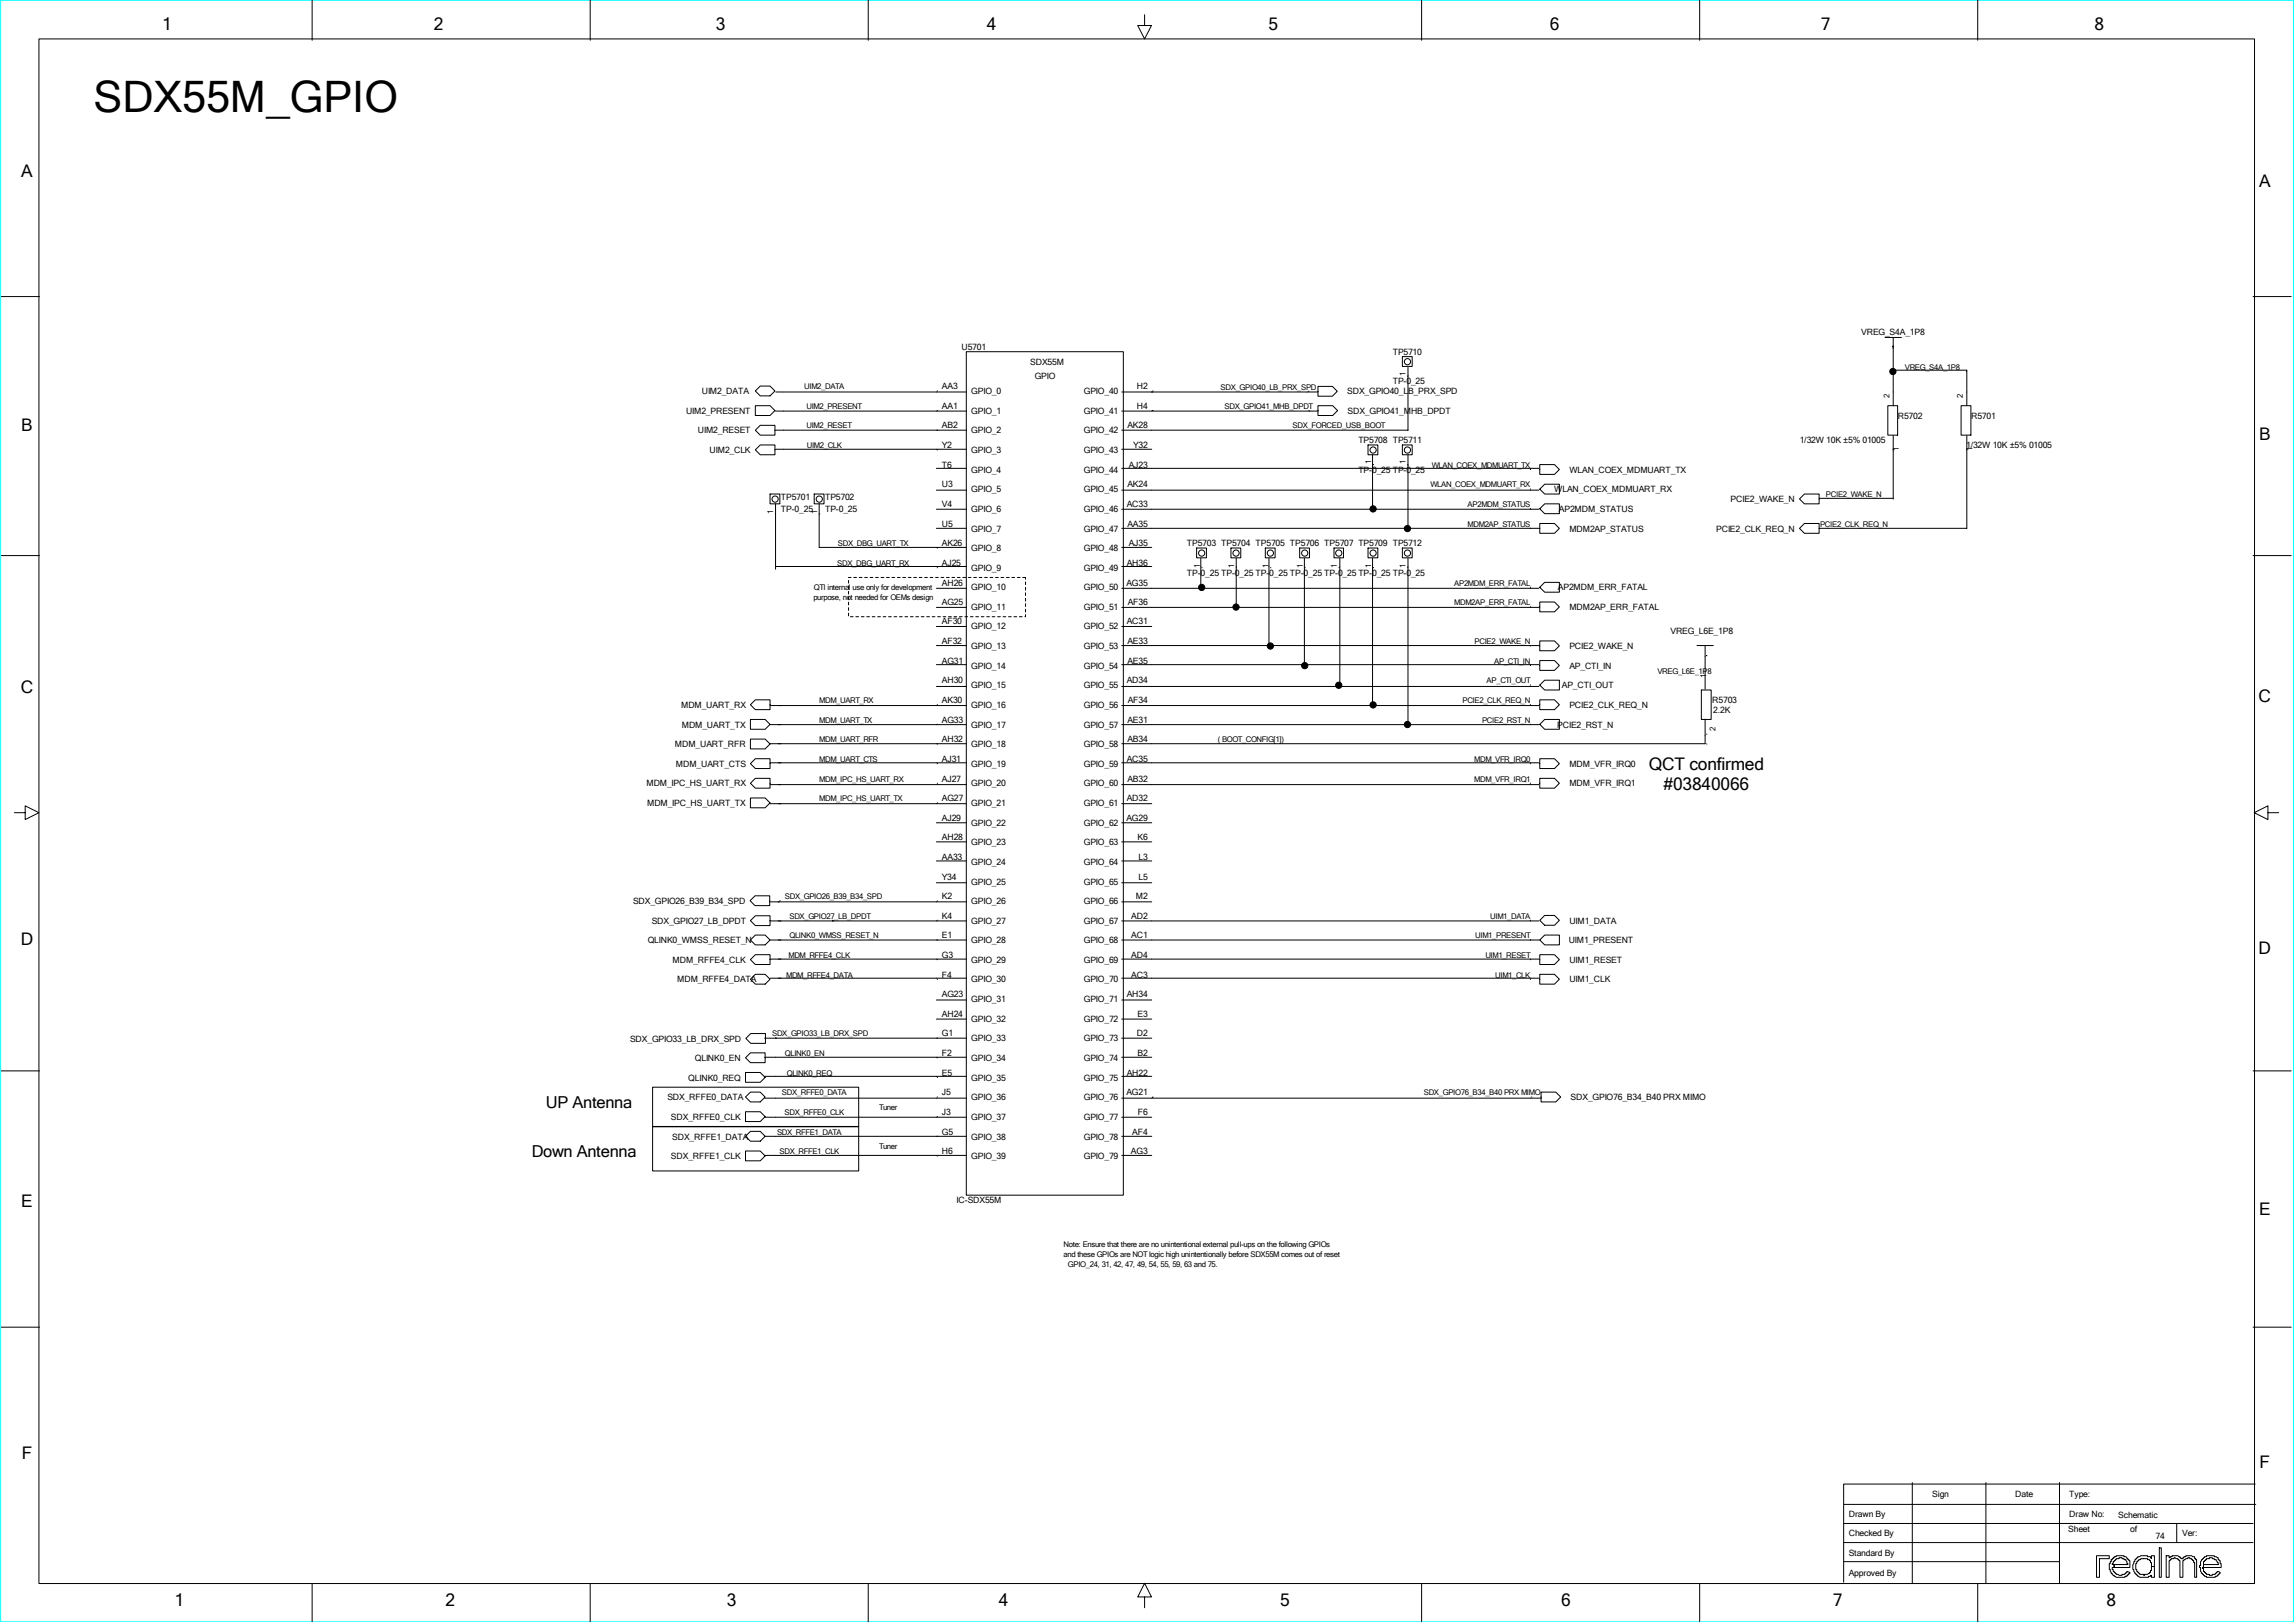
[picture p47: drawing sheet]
<svg xmlns="http://www.w3.org/2000/svg" width="297mm" height="210mm" viewBox="0 0 297 210" stroke-linecap="round" stroke-linejoin="round" font-family="sans-serif">
<defs><g id="words">
<text font-size="5.6" x="12.1" y="14.5">SDX55M_GPIO</text>
<g font-size="2.2">
<text x="21" y="3.8">1</text>
<text x="56.1" y="3.8">2</text>
<text x="92.6" y="3.8">3</text>
<text x="127.7" y="3.8">4</text>
<text x="164.2" y="3.8">5</text>
<text x="200.6" y="3.8">6</text>
<text x="235.7" y="3.8">7</text>
<text x="271" y="3.8">8</text>
<text x="2.8" y="23">A</text>
<text x="292.4" y="24.1">A</text>
<text x="2.8" y="55.8">B</text>
<text x="292.4" y="56.9">B</text>
<text x="2.7" y="89.7">C</text>
<text x="292.3" y="90.8">C</text>
<text x="213.4" y="99.7">QCT confirmed</text>
<text x="215.3" y="102.2">#03840066</text>
<text x="2.7" y="122.3">D</text>
<text x="292.3" y="123.4">D</text>
<text x="2.8" y="156.1">E</text>
<text x="292.4" y="157.3">E</text>
<text x="2.8" y="188.8">F</text>
<text x="292.4" y="189.9">F</text>
<text x="22.6" y="207.8">1</text>
<text x="57.7" y="207.8">2</text>
<text x="94.1" y="207.8">3</text>
<text x="129.3" y="207.8">4</text>
<text x="165.7" y="207.8">5</text>
<text x="202" y="207.8">6</text>
<text x="237.2" y="207.8">7</text>
<text x="272.6" y="207.8">8</text>
</g>
<g font-size="2.1">
<text x="70.7" y="143.4">UP Antenna</text>
<text x="68.8" y="149.7">Down Antenna</text>
</g>
<g font-size="1.1">
<text x="124.4" y="45.3">U5701</text>
<text x="133.3" y="47.2">SDX55M</text>
<text x="180.2" y="45.9">TP5710</text>
<text x="240.9" y="43.4">VREG_S4A_1P8</text>
<text x="88.8" y="53.5">UIM2_PRESENT</text>
<text x="90.8" y="51">UIM2_DATA</text>
<text x="121.9" y="52.9">AA1</text>
<text x="121.9" y="50.4">AA3</text>
<text x="125.7" y="51">GPIO_0</text>
<text x="125.7" y="53.5">GPIO_1</text>
<text x="133.9" y="49.1">GPIO</text>
<text x="140.3" y="51">GPIO_40</text>
<text x="140.3" y="53.5">GPIO_41</text>
<text x="147.1" y="52.9">H4</text>
<text x="147.1" y="50.4">H2</text>
<text x="174.3" y="51">SDX_GPIO40_LB_PRX_SPD</text>
<text x="174.4" y="53.5">SDX_GPIO41_MHB_DPDT</text>
<text x="180.2" y="49.7">TP-0_25</text>
<text x="90.3" y="56.1">UIM2_RESET</text>
<text x="91.8" y="58.6">UIM2_CLK</text>
<text x="121.9" y="58">Y2</text>
<text x="121.9" y="55.4">AB2</text>
<text x="125.7" y="56.1">GPIO_2</text>
<text x="125.7" y="58.6">GPIO_3</text>
<text x="140.3" y="56.1">GPIO_42</text>
<text x="140.3" y="58.6">GPIO_43</text>
<text x="145.9" y="55.4">AK28</text>
<text x="146.7" y="58">Y32</text>
<text x="175.8" y="57.3">TP5708 TP5711</text>
<text x="232.9" y="57.3">1/32W 10K ±5% 01005</text>
<text x="245.6" y="54.2">R5702</text>
<text x="254.4" y="58">1/32W 10K ±5% 01005</text>
<text x="255.1" y="54.2">R5701</text>
<text x="101.1" y="64.7">TP5701</text>
<text x="106.8" y="64.7">TP5702</text>
<text x="121.9" y="65.6">V4</text>
<text x="121.9" y="63.1">U3</text>
<text x="121.9" y="60.5">T6</text>
<text x="125.7" y="61.2">GPIO_4</text>
<text x="125.7" y="63.7">GPIO_5</text>
<text x="140.3" y="61.2">GPIO_44</text>
<text x="140.3" y="63.7">GPIO_45</text>
<text x="145.8" y="65.6">AC33</text>
<text x="145.9" y="63.1">AK24</text>
<text x="146.1" y="60.5">AJ23</text>
<text x="175.8" y="61.2">TP-0_25 TP-0_25</text>
<text x="201.1" y="63.7">WLAN_COEX_MDMUART_RX</text>
<text x="203.1" y="61.2">WLAN_COEX_MDMUART_TX</text>
<text x="224" y="65">PCIE2_WAKE_N</text>
<text x="101.1" y="66.2">TP-0_25</text>
<text x="106.8" y="66.2">TP-0_25</text>
<text x="121.9" y="70.7">AK26</text>
<text x="121.9" y="68.1">U5</text>
<text x="125.7" y="66.2">GPIO_6</text>
<text x="125.7" y="68.8">GPIO_7</text>
<text x="125.7" y="71.3">GPIO_8</text>
<text x="140.3" y="66.2">GPIO_46</text>
<text x="140.3" y="68.8">GPIO_47</text>
<text x="140.3" y="71.3">GPIO_48</text>
<text x="145.9" y="68.1">AA35</text>
<text x="146.1" y="70.7">AJ35</text>
<text x="153.6" y="70.7">TP5703 TP5704 TP5705 TP5706 TP5707 TP5709 TP5712</text>
<text x="201.7" y="66.2">AP2MDM_STATUS</text>
<text x="203.1" y="68.8">MDM2AP_STATUS</text>
<text x="222.1" y="68.8">PCIE2_CLK_REQ_N</text>
<text x="121.9" y="75.8">AH26</text>
<text x="121.9" y="73.2">AJ25</text>
<text x="125.7" y="73.9">GPIO_9</text>
<text x="125.7" y="76.4">GPIO_10</text>
<text x="140.3" y="73.9">GPIO_49</text>
<text x="140.3" y="76.4">GPIO_50</text>
<text x="145.8" y="75.8">AG35</text>
<text x="145.8" y="73.2">AH36</text>
<text x="153.6" y="74.5">TP-0_25 TP-0_25 TP-0_25 TP-0_25 TP-0_25 TP-0_25 TP-0_25</text>
<text x="201.6" y="76.4">AP2MDM_ERR_FATAL</text>
<text x="121.9" y="83.3">AF32</text>
<text x="121.9" y="80.8">AF30</text>
<text x="121.9" y="78.3">AG25</text>
<text x="125.7" y="78.9">GPIO_11</text>
<text x="125.7" y="81.4">GPIO_12</text>
<text x="125.7" y="84">GPIO_13</text>
<text x="140.3" y="78.9">GPIO_51</text>
<text x="140.3" y="81.4">GPIO_52</text>
<text x="140.3" y="84">GPIO_53</text>
<text x="145.8" y="80.8">AC31</text>
<text x="145.9" y="83.3">AE33</text>
<text x="145.9" y="78.3">AF36</text>
<text x="203.1" y="78.9">MDM2AP_ERR_FATAL</text>
<text x="203.1" y="84">PCIE2_WAKE_N</text>
<text x="216.2" y="82.1">VREG_L6E_1P8</text>
<text x="121.9" y="88.4">AH30</text>
<text x="121.9" y="85.9">AG31</text>
<text x="125.7" y="86.5">GPIO_14</text>
<text x="125.7" y="89.1">GPIO_15</text>
<text x="140.3" y="86.5">GPIO_54</text>
<text x="140.3" y="89.1">GPIO_55</text>
<text x="145.8" y="88.4">AD34</text>
<text x="145.9" y="85.9">AE35</text>
<text x="202.1" y="89.1">AP_CTI_OUT</text>
<text x="203.1" y="86.5">AP_CTI_IN</text>
<text x="88.1" y="91.6">MDM_UART_RX</text>
<text x="88.2" y="94.1">MDM_UART_TX</text>
<text x="121.9" y="93.5">AG33</text>
<text x="121.9" y="91">AK30</text>
<text x="125.7" y="91.6">GPIO_16</text>
<text x="125.7" y="94.1">GPIO_17</text>
<text x="140.3" y="91.6">GPIO_56</text>
<text x="140.3" y="94.1">GPIO_57</text>
<text x="145.9" y="93.5">AE31</text>
<text x="145.9" y="91">AF34</text>
<text x="201.5" y="94.1">PCIE2_RST_N</text>
<text x="203.1" y="91.6">PCIE2_CLK_REQ_N</text>
<text x="221.6" y="91">R5703</text>
<text x="221.7" y="92.2">2.2K</text>
<text x="83.7" y="101.8">MDM_IPC_HS_UART_RX</text>
<text x="87.3" y="96.7">MDM_UART_RFR</text>
<text x="87.5" y="99.2">MDM_UART_CTS</text>
<text x="121.9" y="101.1">AJ27</text>
<text x="121.9" y="98.6">AJ31</text>
<text x="121.9" y="96">AH32</text>
<text x="125.7" y="96.7">GPIO_18</text>
<text x="125.7" y="99.2">GPIO_19</text>
<text x="125.7" y="101.8">GPIO_20</text>
<text x="140.3" y="96.7">GPIO_58</text>
<text x="140.3" y="99.2">GPIO_59</text>
<text x="140.3" y="101.8">GPIO_60</text>
<text x="145.8" y="98.6">AC35</text>
<text x="145.9" y="101.1">AB32</text>
<text x="145.9" y="96">AB34</text>
<text x="203.1" y="99.2">MDM_VFR_IRQ0</text>
<text x="203.1" y="101.8">MDM_VFR_IRQ1</text>
<text x="83.7" y="104.3">MDM_IPC_HS_UART_TX</text>
<text x="121.9" y="106.2">AJ29</text>
<text x="121.9" y="103.7">AG27</text>
<text x="125.7" y="104.3">GPIO_21</text>
<text x="125.7" y="106.8">GPIO_22</text>
<text x="140.3" y="104.3">GPIO_61</text>
<text x="140.3" y="106.8">GPIO_62</text>
<text x="145.8" y="106.2">AG29</text>
<text x="145.8" y="103.7">AD32</text>
<text x="121.9" y="113.8">Y34</text>
<text x="121.9" y="111.3">AA33</text>
<text x="121.9" y="108.7">AH28</text>
<text x="125.7" y="109.4">GPIO_23</text>
<text x="125.7" y="111.9">GPIO_24</text>
<text x="140.3" y="109.4">GPIO_63</text>
<text x="140.3" y="111.9">GPIO_64</text>
<text x="147.2" y="108.7">K6</text>
<text x="147.3" y="113.8">L5</text>
<text x="147.3" y="111.3">L3</text>
<text x="81.9" y="117">SDX_GPIO26_B39_B34_SPD</text>
<text x="84.3" y="119.5">SDX_GPIO27_LB_DPDT</text>
<text x="121.9" y="118.9">K4</text>
<text x="121.9" y="116.4">K2</text>
<text x="125.7" y="114.5">GPIO_25</text>
<text x="125.7" y="117">GPIO_26</text>
<text x="125.7" y="119.5">GPIO_27</text>
<text x="140.3" y="114.5">GPIO_65</text>
<text x="140.3" y="117">GPIO_66</text>
<text x="140.3" y="119.5">GPIO_67</text>
<text x="146.4" y="118.9">AD2</text>
<text x="147" y="116.4">M2</text>
<text x="203.1" y="119.5">UIM1_DATA</text>
<text x="83.8" y="122">QLINK0_WMSS_RESET_N</text>
<text x="87" y="124.6">MDM_RFFE4_CLK</text>
<text x="121.9" y="123.9">G3</text>
<text x="121.9" y="121.4">E1</text>
<text x="125.7" y="122">GPIO_28</text>
<text x="125.7" y="124.6">GPIO_29</text>
<text x="140.3" y="122">GPIO_68</text>
<text x="140.3" y="124.6">GPIO_69</text>
<text x="146.4" y="123.9">AD4</text>
<text x="146.4" y="121.4">AC1</text>
<text x="203" y="122">UIM1_PRESENT</text>
<text x="203.1" y="124.6">UIM1_RESET</text>
<text x="87.6" y="127.1">MDM_RFFE4_DATA</text>
<text x="121.9" y="131.6">AH24</text>
<text x="121.9" y="129">AG23</text>
<text x="121.9" y="126.5">F4</text>
<text x="125.7" y="127.1">GPIO_30</text>
<text x="125.7" y="129.7">GPIO_31</text>
<text x="140.3" y="127.1">GPIO_70</text>
<text x="140.3" y="129.7">GPIO_71</text>
<text x="145.8" y="129">AH34</text>
<text x="146.4" y="126.5">AC3</text>
<text x="147.2" y="131.6">E3</text>
<text x="203.1" y="127.1">UIM1_CLK</text>
<text x="81.5" y="134.8">SDX_GPIO33_LB_DRX_SPD</text>
<text x="89.9" y="137.3">QLINK0_EN</text>
<text x="121.9" y="136.6">F2</text>
<text x="121.9" y="134.1">G1</text>
<text x="125.7" y="132.2">GPIO_32</text>
<text x="125.7" y="134.7">GPIO_33</text>
<text x="125.7" y="137.3">GPIO_34</text>
<text x="140.3" y="132.2">GPIO_72</text>
<text x="140.3" y="134.7">GPIO_73</text>
<text x="140.3" y="137.3">GPIO_74</text>
<text x="147.1" y="134.1">D2</text>
<text x="147.2" y="136.6">B2</text>
<text x="86.4" y="142.4">SDX_RFFE0_DATA</text>
<text x="89.1" y="139.8">QLINK0_REQ</text>
<text x="121.9" y="141.7">J5</text>
<text x="121.9" y="139.2">E5</text>
<text x="125.7" y="139.8">GPIO_35</text>
<text x="125.7" y="142.4">GPIO_36</text>
<text x="140.3" y="139.8">GPIO_75</text>
<text x="140.3" y="142.4">GPIO_76</text>
<text x="145.8" y="141.7">AG21</text>
<text x="145.8" y="139.2">AH22</text>
<text x="203.3" y="142.4">SDX_GPIO76_B34_B40 PRX MIMO</text>
<text x="86.8" y="144.9">SDX_RFFE0_CLK</text>
<text x="86.8" y="150">SDX_RFFE1_CLK</text>
<text x="87" y="147.4">SDX_RFFE1_DATA</text>
<text x="121.9" y="149.3">H6</text>
<text x="121.9" y="146.8">G5</text>
<text x="121.9" y="144.3">J3</text>
<text x="125.7" y="144.9">GPIO_37</text>
<text x="125.7" y="147.4">GPIO_38</text>
<text x="125.7" y="150">GPIO_39</text>
<text x="140.3" y="144.9">GPIO_77</text>
<text x="140.3" y="147.4">GPIO_78</text>
<text x="140.3" y="150">GPIO_79</text>
<text x="146.4" y="149.3">AG3</text>
<text x="146.5" y="146.8">AF4</text>
<text x="147.3" y="144.3">F6</text>
<text x="123.8" y="155.7">IC-SDX55M</text>
<text x="239.3" y="196.3">Drawn By</text>
<text x="250" y="193.7">Sign</text>
<text x="260.8" y="193.7">Date</text>
<text x="267.8" y="193.7">Type:</text>
<text x="267.8" y="196.3">Draw No:</text>
<text x="274.1" y="196.4">Schematic</text>
<text x="239.3" y="198.8">Checked By</text>
<text x="239.3" y="201.3">Standard By</text>
<text x="239.3" y="203.9">Approved By</text>
<text x="267.7" y="198.3">Sheet</text>
<text x="275.7" y="198.3">of</text>
<text x="279" y="199.2">74</text>
<text x="282.4" y="198.8">Ver:</text>
</g>
<g font-size="1">
<text x="246.5" y="47.8">VREG_S4A_1P8</text>
<text x="104.1" y="50.4">UIM2_DATA</text>
<text x="104.4" y="52.9">UIM2_PRESENT</text>
<text x="158" y="50.4">SDX_GPIO40_LB_PRX_SPD</text>
<text x="158.5" y="52.9">SDX_GPIO41_MHB_DPDT</text>
<text x="181.9" y="48.7" transform="rotate(-90 181.9 48.7)">1</text>
<text x="244.5" y="51.5" transform="rotate(-90 244.5 51.5)">2</text>
<text x="254" y="51.5" transform="rotate(-90 254 51.5)">2</text>
<text x="104.4" y="55.4">UIM2_RESET</text>
<text x="104.4" y="58">UIM2_CLK</text>
<text x="167.3" y="55.4">SDX_FORCED_USB_BOOT</text>
<text x="245.7" y="58.3" transform="rotate(-90 245.7 58.3)">1</text>
<text x="255.3" y="58.3" transform="rotate(-90 255.3 58.3)">1</text>
<text x="177.4" y="60.1" transform="rotate(-90 177.4 60.1)">1</text>
<text x="181.9" y="60.1" transform="rotate(-90 181.9 60.1)">1</text>
<text x="185.1" y="63.1">WLAN_COEX_MDMUART_RX</text>
<text x="185.3" y="60.5">WLAN_COEX_MDMUART_TX</text>
<text x="189.9" y="65.6">AP2MDM_STATUS</text>
<text x="236.3" y="64.3">PCIE2_WAKE_N</text>
<text x="100" y="66.4" transform="rotate(-90 100 66.4)">1</text>
<text x="105.8" y="66.4" transform="rotate(-90 105.8 66.4)">1</text>
<text x="108.4" y="70.7">SDX_DBG_UART_TX</text>
<text x="189.9" y="68.1">MDM2AP_STATUS</text>
<text x="235.5" y="68.1">PCIE2_CLK_REQ_N</text>
<text x="105.3" y="77.7">purpose, not needed for OEMs design</text>
<text x="105.3" y="76.4">QTI internal use only for development</text>
<text x="108.3" y="73.2">SDX_DBG_UART_RX</text>
<text x="155.3" y="73.4" transform="rotate(-90 155.3 73.4)">1</text>
<text x="159.7" y="73.4" transform="rotate(-90 159.7 73.4)">1</text>
<text x="164.1" y="73.4" transform="rotate(-90 164.1 73.4)">1</text>
<text x="168.6" y="73.4" transform="rotate(-90 168.6 73.4)">1</text>
<text x="173" y="73.4" transform="rotate(-90 173 73.4)">1</text>
<text x="177.4" y="73.4" transform="rotate(-90 177.4 73.4)">1</text>
<text x="181.9" y="73.4" transform="rotate(-90 181.9 73.4)">1</text>
<text x="188.2" y="75.8">AP2MDM_ERR_FATAL</text>
<text x="188.2" y="78.3">MDM2AP_ERR_FATAL</text>
<text x="190.8" y="83.3">PCIE2_WAKE_N</text>
<text x="192.4" y="88.4">AP_CTI_OUT</text>
<text x="193.4" y="85.9">AP_CTI_IN</text>
<text x="214.5" y="87.1">VREG_L6E_1P8</text>
<text x="220.8" y="87.8" transform="rotate(-90 220.8 87.8)">1</text>
<text x="106" y="91">MDM_UART_RX</text>
<text x="106" y="93.5">MDM_UART_TX</text>
<text x="189.3" y="91">PCIE2_CLK_REQ_N</text>
<text x="191.8" y="93.5">PCIE2_RST_N</text>
<text x="222" y="94.6" transform="rotate(-90 222 94.6)">2</text>
<text x="106" y="96">MDM_UART_RFR</text>
<text x="106" y="98.6">MDM_UART_CTS</text>
<text x="106" y="101.1">MDM_IPC_HS_UART_RX</text>
<text x="157.6" y="96">( BOOT_CONFIG[1])</text>
<text x="190.8" y="98.6">MDM_VFR_IRQ0</text>
<text x="190.8" y="101.1">MDM_VFR_IRQ1</text>
<text x="106" y="103.7">MDM_IPC_HS_UART_TX</text>
<text x="101.6" y="116.3">SDX_GPIO26_B39_B34_SPD</text>
<text x="102.2" y="118.9">SDX_GPIO27_LB_DPDT</text>
<text x="192.9" y="118.9">UIM1_DATA</text>
<text x="102" y="123.9">MDM_RFFE4_CLK</text>
<text x="102.2" y="121.4">QLINK0_WMSS_RESET_N</text>
<text x="190.9" y="121.4">UIM1_PRESENT</text>
<text x="192.2" y="123.9">UIM1_RESET</text>
<text x="101.7" y="126.5">MDM_RFFE4_DATA</text>
<text x="193.5" y="126.5">UIM1_CLK</text>
<text x="99.9" y="134.1">SDX_GPIO33_LB_DRX_SPD</text>
<text x="101.6" y="136.6">QLINK0_EN</text>
<text x="101.2" y="141.7">SDX_RFFE0_DATA</text>
<text x="101.8" y="139.2">QLINK0_REQ</text>
<text x="113.8" y="143.6">Tuner</text>
<text x="184.3" y="141.7">SDX_GPIO76_B34_B40 PRX MIMO</text>
<text x="100.6" y="146.8">SDX_RFFE1_DATA</text>
<text x="100.9" y="149.3">SDX_RFFE1_CLK</text>
<text x="101.5" y="144.3">SDX_RFFE0_CLK</text>
<text x="113.8" y="148.7">Tuner</text>
<text x="137.6" y="161.4">Note: Ensure that there are no unintentional external pull-ups on the following GPIOs</text>
<text x="137.6" y="162.6">and these GPIOs are NOT logic high unintentionally before SDX55M comes out of reset</text>
<text x="138.2" y="163.9">GPIO_24, 31, 42, 47, 49, 54, 55, 59, 63 and 75.</text>
</g>
</g></defs>
<path d="M.1 0h296.7v209.8h-296.7z" fill="none" stroke="#0ff" stroke-width=".13"/>
<g fill="none" stroke="#000" stroke-width=".13">
<path d="M40.4 0v5.2M76.4 0v5.2M112.4 0v5.2M184 0v5.2M220 0v5.2M255.9 0v5.2M5 5h286.8v199.9h-286.8zM148.1 1.9v1.4h.9l-.9 1.7-.9-1.7h.9M.2 38.4h4.9M291.6 38.4h4.9M97.7 50.6l.7-.6h1.3l.6 .6-.6 .6h-1.3zM97.7 52.5h2l.6 .6-.6 .7h-2z"/>
<path d="M97.7 55.7l.7-.7h1.9v1.3h-1.9zM97.7 58.2l.7-.6h1.9v1.2h-1.9zM100.4 50.7h24.7M100.4 53.2h24.7M100.4 55.7h24.7M100.4 58.1h24.7M125.1 45.5h20.3v109.1h-20.3zM145.2 50.7h25.4M145.2 53.2h25.4M145.2 58.1h3.8M149 50.7h.1M170.6 50h1.8l.7 .6-.7 .7h-1.8z"/>
<path d="M170.6 52.5h1.9l.6 .6-.6 .7h-1.9zM177 57.6h1.3v1.2h-1.3zM177.6 58.8v7.1M181.5 57.6h1.3v1.2h-1.3zM181.5 46.1h1.3v1.3h-1.3zM182.2 47.5v8.2h-37M182.2 58.8v9.6M243.9 43.7h2.2M244.3 52.5h1.3v3.8h-1.3zM245 56.4v8.1h-9.5M245 43.7v8.8M245 47.9h9.5v4.6"/>
<path d="M253.8 52.5h1.3v3.8h-1.3zM254.5 56.4v12h-19M.2 71.9h4.9M99.7 63.9h1.2v1.3h-1.2zM100.4 65.2v8.5M100.4 73.3h24.7M105.4 63.9h1.2v1.3h-1.2zM106 65.2v5.6h19.1M121.2 65.9h3.9M121.2 68.4h3.9M121.2 60.6h3.9M121.2 63.4h3.9"/>
<path d="M121.2 76.1h3.9M121.2 78.6h3.9M145.2 65.9h53.9M145.2 68.4h53.9M145.2 60.6h53.9M145.2 63.4h53.9M145.2 76.1h53.9M145.2 78.6h53.9M145.2 70.8h3.8M145.2 73.3h3.8M154.9 70.9h1.2v1.3h-1.2zM155.4 72.2v3.9"/>
<path d="M159.3 70.9h1.3v1.3h-1.3zM160 72.2v6.4M163.7 70.9h1.3v1.3h-1.3zM164.2 72.2v11.3M168.2 70.9h1.3v1.3h-1.3zM168.8 72.2v13.8M172.6 70.9h1.3v1.3h-1.3zM173.4 72.2v16.6M177 70.9h1.3v1.3h-1.3zM177.6 72.2v19.1M181.5 70.9h1.3v1.3h-1.3zM182.2 72.2v21.6"/>
<path d="M199.3 67.7h1.9l.6 .7-.6 .6h-1.9zM199.3 76l.6-.6h1.9v1.2h-1.9zM199.3 77.9h1.9l.6 .6-.6 .7h-1.9zM199.3 60.1h1.9l.6 .6-.6 .7h-1.9zM199.3 63.3l.6-.6h1.9v1.2h-1.9zM199.9 65.2h1.9v1.3h-1.9l-.6-.7zM232.9 64.6l.6-.7h1.9v1.3h-1.9zM232.9 68.4l.6-.7h1.9v1.3h-1.9zM291.6 71.9h4.9M97.1 93.1h1.9l.7 .6-.7 .7h-1.9zM97.1 95.6h1.9l.7 .7-.7 .6h-1.9zM97.1 98.8l.6-.6h2v1.2h-2z"/>
<path d="M97.7 90.6h2v1.2h-2l-.6-.6zM99.7 91.3h25.4M99.7 93.8h25.4M99.7 96.2h25.4M99.7 98.7h25.4M121.2 83.5h3.9M121.2 88.8h3.9M121.2 86h3.9M121.2 81.1h3.9M145.2 91.3h53.9M145.2 93.8h53.9M145.2 98.7h53.9"/>
<path d="M145.2 83.5h53.9M145.2 88.8h53.9M145.2 86h53.9M145.2 81.1h3.8M199.3 88.6l.6-.6h1.9v1.3h-1.9zM199.3 85.5h1.9l.6 .6-.6 .6h-1.9zM199.3 82.9h1.9l.6 .7-.6 .6h-1.9zM199.3 93.7l.6-.6h1.9v1.3h-1.9zM199.3 90.6h1.9l.6 .6-.6 .6h-1.9zM199.3 98.2h1.9l.6 .6-.6 .6h-1.9zM219.6 83.5h2.1M220.2 89.3h1.2v3.8h-1.2z"/>
<path d="M220.7 93.1v3.1h-75.5M220.7 83.5v5.7M1.9 105.2h1.4v-.9l1.7 .9-1.7 .8v-.8M97.1 101.3l.6-.6h2v1.3h-2zM97.1 103.3h1.9l.7 .6-.7 .6h-1.9zM97.1 119.1l.6-.6h2v1.3h-2zM97.7 115.9h1.9v1.3h-1.9l-.6-.7zM99.7 101.5h25.4M99.7 104h25.4M99.7 119.2h25.4M99.7 116.7h25.4M100.7 116.7h.1"/>
<path d="M107.8 119.2h.1M121.2 106.5h3.9M121.2 108.9h3.9M121.2 111.4h3.9M121.2 114.2h3.9M145.2 101.5h53.9M145.2 104h3.8M145.2 119.2h53.9M145.2 106.5h3.8M145.2 108.9h3.8M145.2 111.4h3.8M145.2 114.2h3.8"/>
<path d="M145.2 116.7h3.8M199.3 119.1l.6-.7h1.3l.6 .7-.6 .6h-1.3zM199.3 100.7h1.9l.6 .6-.6 .7h-1.9zM293.5 105.2v-.9l-1.8 .9 1.8 .8v-.8h1.4M.2 138.6h4.9M96.5 138.8h1.9l.6 .6-.6 .6h-1.9zM97.1 121.6l.6-.6h1.3l.7 .6-.7 .7h-1.3zM97.1 136.2h1.9v1.3h-1.9l-.6-.6zM97.2 133.7h1.9v1.3h-1.9l-.7-.6zM97.7 126.1h1.3l.7 .6-.7 .6h-1.3l-.6-.6zM97.7 123.5h2v1.3h-2l-.6-.6zM99 136.8h26.1"/>
<path d="M99 139.3h26.1M99 134.3h26.1M99.7 121.6h25.4M99.7 126.6h25.4M99.7 124.1h25.4M100.4 134.3h.1M121.2 129.4h3.9M121.2 131.9h3.9M145.2 121.6h53.9M145.2 126.6h53.9M145.2 124.1h53.9M145.2 136.8h3.8"/>
<path d="M145.2 139.3h3.8M145.2 129.4h3.8M145.2 131.9h3.8M145.2 134.3h3.8M199.3 126.1h1.9l.6 .6-.6 .6h-1.9zM199.3 123.5h1.9l.6 .7-.6 .6h-1.9zM199.3 121.6l.6-.6h1.9v1.3h-1.9zM291.6 138.6h4.9M84.5 140.7h26.6v5.1h-26.6zM84.5 145.8h26.6v5.7h-26.6zM96.5 147l.6-.6h1.3l.6 .6-.6 .7h-1.3zM96.5 143.8h1.9l.6 .7-.6 .6h-1.9z"/>
<path d="M96.5 148.9h1.9l.6 .7-.6 .6h-1.9zM97.1 141.3h1.3l.6 .6-.6 .7h-1.3l-.6-.7zM99 142.1h26.1M99 147h26.1M99 144.6h26.1M99 149.5h26.1M145.2 142.1h54.3M145.2 147h3.8M145.2 144.6h3.8M145.2 149.5h3.8M199.4 141.3h1.9l.7 .6-.7 .7h-1.9zM.2 171.7h4.9"/>
<path d="M291.6 171.7h4.9M238.7 194.7h53.2M238.7 199.6h52.9M238.7 197.1h52.9M247.5 191.8v13.1M257 191.8v13.1M266.5 191.8v13.1M281.7 197.1v2.5M291.8 192h-53.2v12.7M40.4 204.9v4.9M76.4 204.9v4.9M112.4 204.9v4.9"/>
<path d="M148.1 206.6h.9l-.9-1.7-.9 1.7h.9v1.4M184 204.9v4.9M220 204.9v4.9M238.7 202.1h27.8M255.9 204.9v4.9M271.3 201.3h1.7v.4h-1.3v2.4h-.4zM273.2 201.8h.1v-.1l.3-.2v-.1h.3v-.1h1v.1h.2l.2 .3h.1v.1l.2 .1v.9h-2v-.4h1.8v-.1h-.1l-.2-.5h-.2v-.1h-.3v-.2h-.4v.2h-.3v.1h-.2v.1l-.2 .2v.2h-.2v.1h.3v.4h-.3v.3h.2v.2l.2 .2v.1h.2v.1h.2l.1 .1 .8-.1 .1-.2h.2v-.2l.3 .2v.1l-.2 .1-.1 .3h-.3v.1h-1.1l-.3-.1v-.2h-.1l-.2-.2h-.1l-.1-.5h-.1v-.8h.1zM276.4 201.7h.1l.1-.3h.3l.1-.1h.9v.1h.4l.1 .3v-.4h.4v1.4h-.4v-.5h-.1v-.3h-.1v-.1h-.3v-.1h-.9v.1h-.2v.1l-.3 .2v.2h-.1v.8h.1v.2h.1v.2h.2l.1 .2h.5v.1h.1v-.1h.4l.3-.1v-.1h.1v-.3h.1v-.5h.4v1.4h-.4v-.3h-.1v.2h-.3v.1h-1.1l-.3-.1-.1-.3h-.1v-.1h-.1l-.2-.3v-.2h-.1v-.7zM279.4 200.3h.3v3.8h-.3zM280.3 201.3h.4v.2h.1v-.1h.3v-.1h.8l.2 .1 .1 .3h.3l.1-.3h.3v-.1h.7l.2 .1h.2v.3l.3 .1v2.3h-.3v-1.9h-.1v-.3h-.1l-.2-.2h-.2v-.2h-.3v.2h-.2l-.3 .1v.1h-.1v2.2h-.4v-2.2h-.1l-.1-.2h-.3l-.1-.2h-.2v.2h-.3l-.2 .2h-.1v2.2h-.4zM284.9 201.8h.1v-.1l.3-.2v-.1h.2v-.1h1.1v.1l.5 .1v.3l.2 .1v.4h.1v.5h-2.2v-.4h1.9v-.2h-.2l-.1-.4-.5-.1v-.2h-.4v.2h-.4v.1h-.1v.1l-.2 .2v.7h-.2v.1h.2v.4l.2 .2v.1h.1v.1h.4v.1l.8-.1 .1-.2h.1v-.2l.4 .2v.1l-.2 .1-.2 .3h-.2v.1h-1.2v-.1h-.2v-.2h-.1l-.2-.2h-.1l-.1-.3v-.5h-.2z"/>
<circle cx="177.7" cy="58.2" r=".4"/>
<circle cx="182.1" cy="46.8" r=".4"/>
<circle cx="182.1" cy="58.2" r=".4"/>
<circle cx="245" cy="48.1" r=".4"/>
<circle cx="100.3" cy="64.6" r=".4"/>
<circle cx="106" cy="64.6" r=".4"/>
<circle cx="155.5" cy="76" r=".4"/>
<circle cx="155.5" cy="71.6" r=".4"/>
<circle cx="160" cy="78.5" r=".4"/>
<circle cx="160" cy="71.6" r=".4"/>
<circle cx="164.4" cy="71.6" r=".4"/>
<circle cx="168.8" cy="71.6" r=".4"/>
<circle cx="173.2" cy="71.6" r=".4"/>
<circle cx="177.7" cy="65.8" r=".4"/>
<circle cx="177.7" cy="71.6" r=".4"/>
<circle cx="182.1" cy="68.4" r=".4"/>
<circle cx="182.1" cy="71.6" r=".4"/>
<circle cx="164.4" cy="83.6" r=".4"/>
<circle cx="168.8" cy="86.1" r=".4"/>
<circle cx="173.2" cy="88.7" r=".4"/>
<circle cx="177.7" cy="91.2" r=".4"/>
<circle cx="182.1" cy="93.7" r=".4"/>
</g>
<g fill="#000">
<circle cx="245" cy="48.1" r=".41"/>
<circle cx="155.5" cy="76" r=".41"/>
<circle cx="160" cy="78.5" r=".41"/>
<circle cx="177.7" cy="65.8" r=".41"/>
<circle cx="182.1" cy="68.4" r=".41"/>
<circle cx="164.4" cy="83.6" r=".41"/>
<circle cx="168.8" cy="86.1" r=".41"/>
<circle cx="173.2" cy="88.7" r=".41"/>
<circle cx="177.7" cy="91.2" r=".41"/>
<circle cx="182.1" cy="93.7" r=".41"/>
</g>
<path d="M109.8 74.7h22.9v5.1h-22.9z" fill="none" stroke="#000" stroke-width=".13" stroke-dasharray=".4 .4 .4 .4 .4 .4 .4 .4"/>
<use href="#words"/>
</svg>
